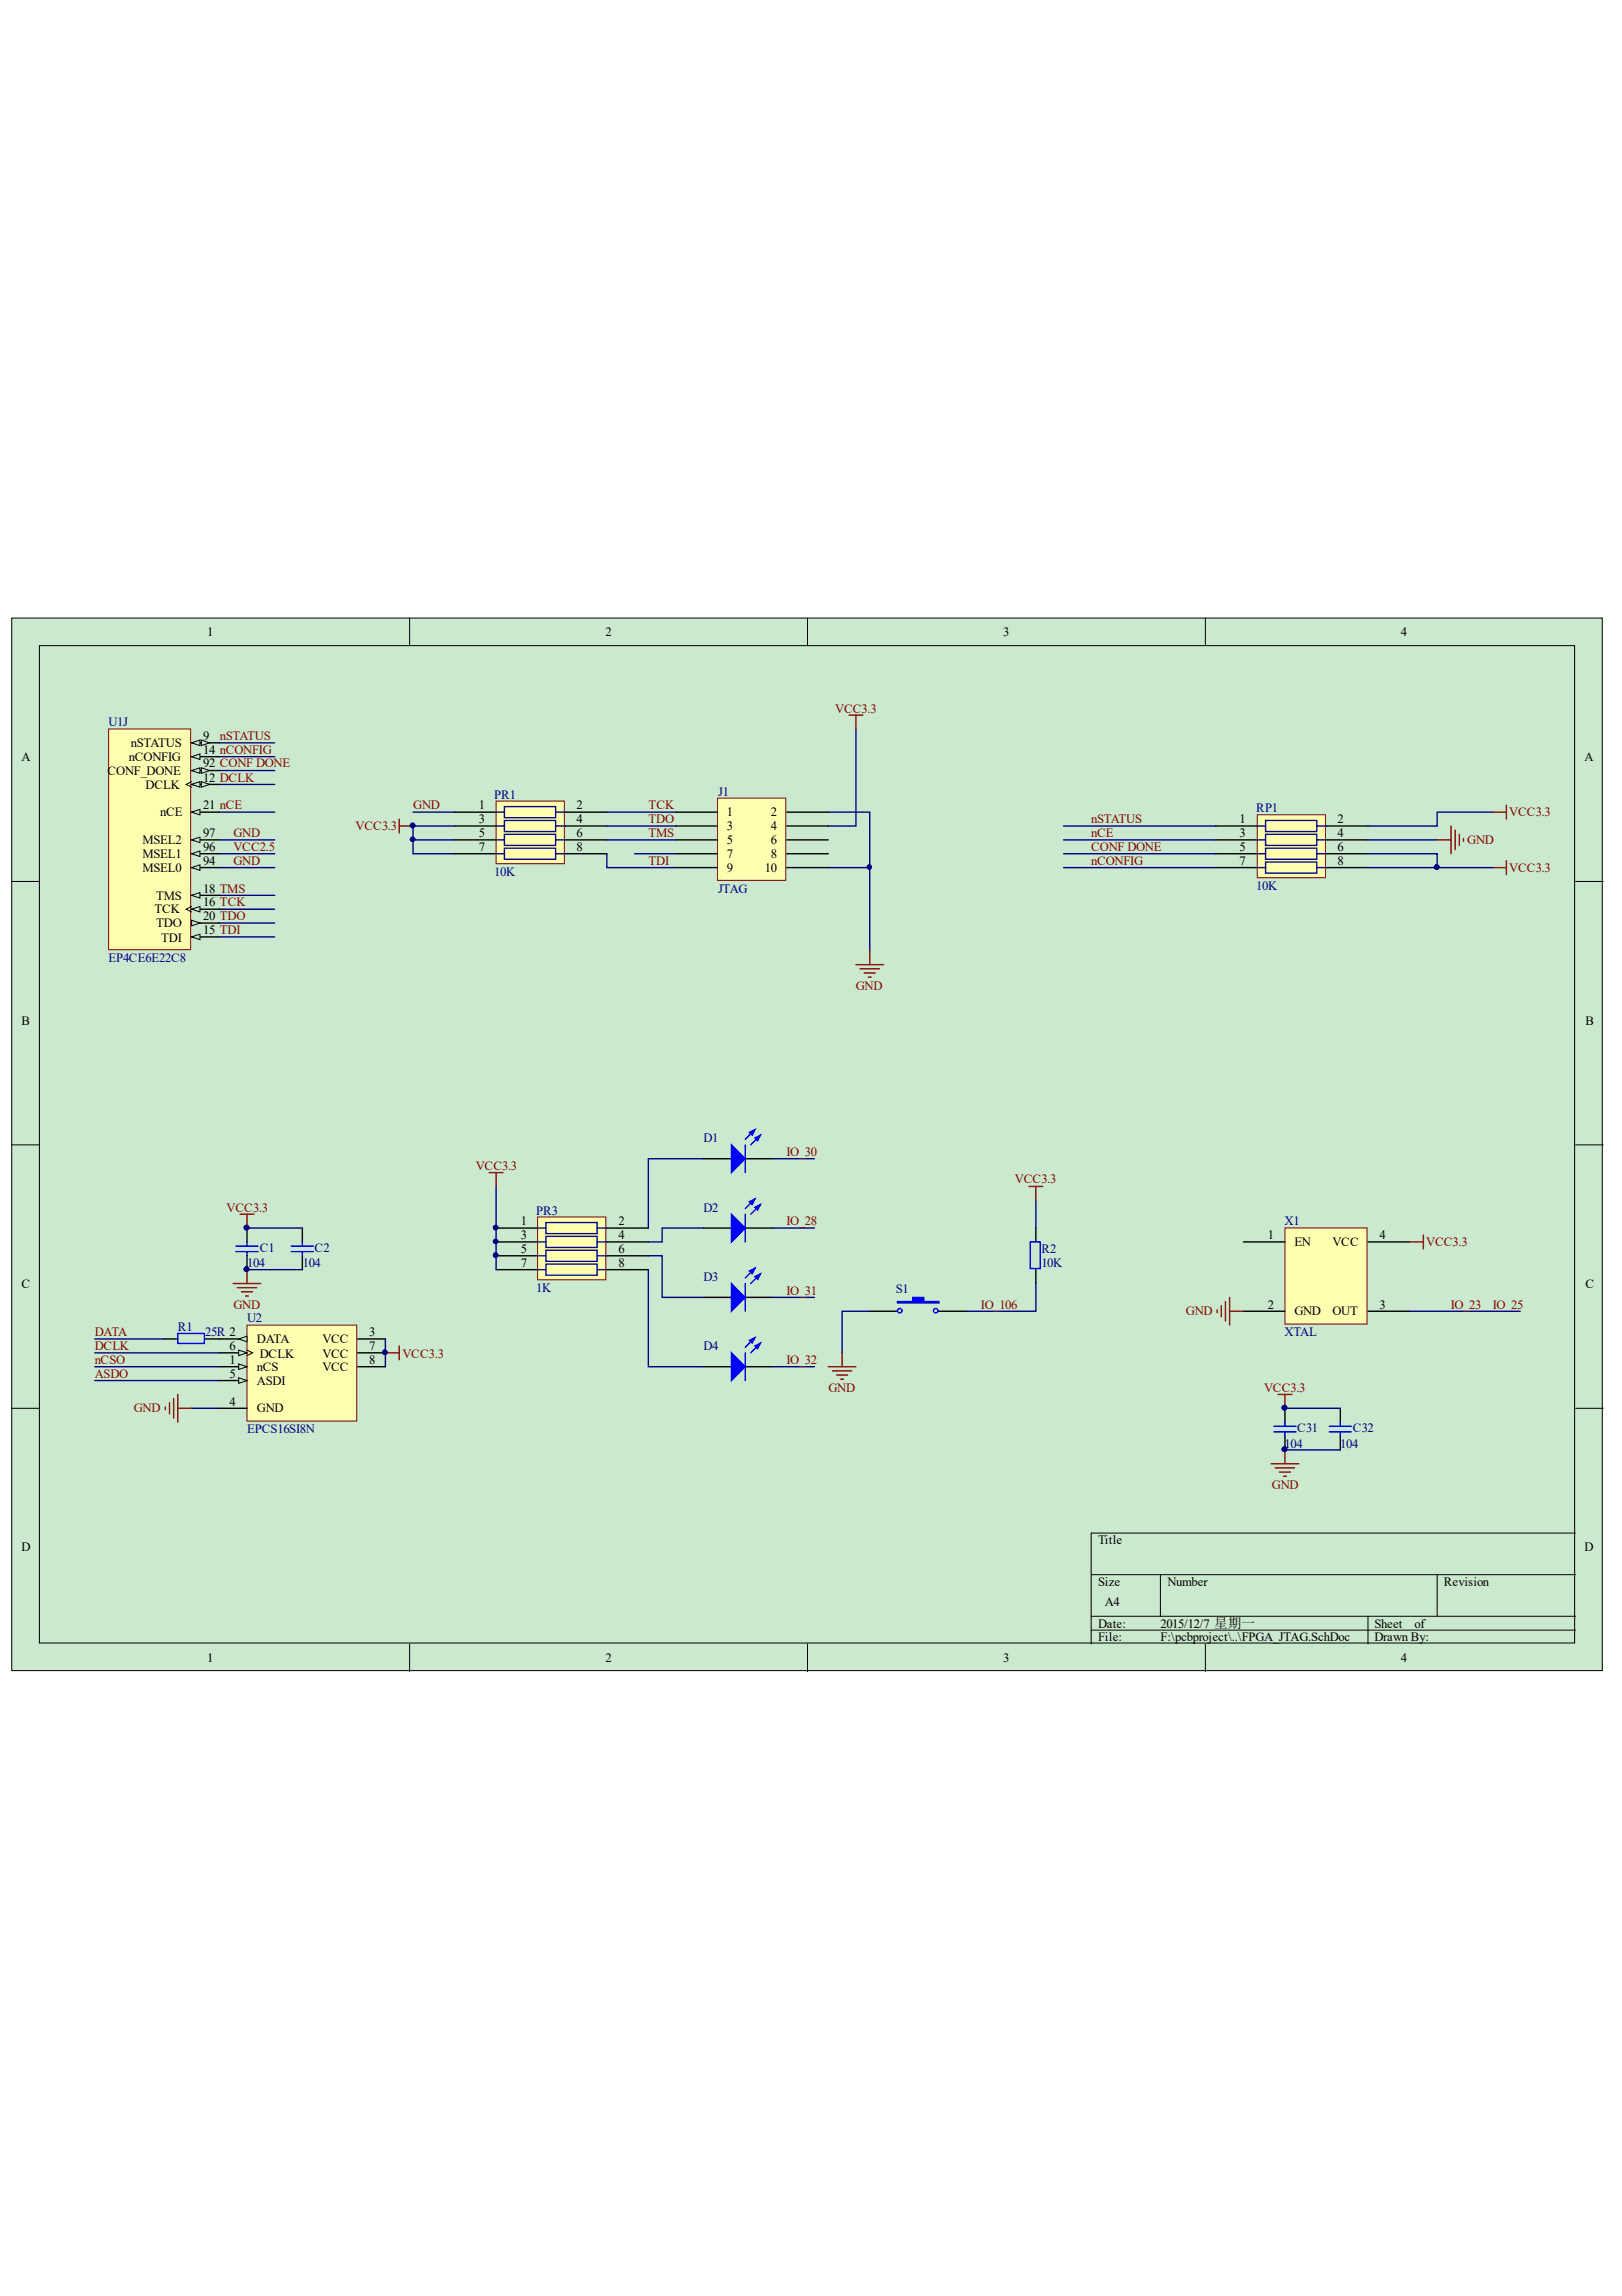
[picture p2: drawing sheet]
<svg xmlns="http://www.w3.org/2000/svg" width="210mm" height="297mm" viewBox="0 0 210 297" stroke-linecap="round" stroke-linejoin="round" font-family="sans-serif">
<defs><g id="words">
<g font-size="1.6">
<text x="26.8" y="82.3">1</text>
<text x="78.4" y="82.3">2</text>
<text x="129.8" y="82.3">3</text>
<text x="181.3" y="82.3">4</text>
<text x="26.3" y="95.7">9</text>
<text x="2.8" y="98.4">A</text>
<text x="13.9" y="100.3">CONF_DONE</text>
<text x="16.7" y="98.4">nCONFIG</text>
<text x="16.9" y="96.6">nSTATUS</text>
<text x="26.3" y="101.2">12 DCLK</text>
<text x="26.3" y="99.3">92 CONF DONE</text>
<text x="26.3" y="97.5">14 nCONFIG</text>
<text x="205" y="98.4">A</text>
<text x="18.8" y="102.1">DCLK</text>
<text x="20.7" y="105.6">nCE</text>
<text x="26.3" y="104.7">21 nCE</text>
<text x="61.9" y="104.7">1</text>
<text x="61.9" y="106.5">3</text>
<text x="74.6" y="104.7">2</text>
<text x="74.6" y="106.5">4</text>
<text x="94.1" y="105.6">1</text>
<text x="94.1" y="107.4">3</text>
<text x="99.7" y="105.6">2</text>
<text x="99.7" y="107.4">4</text>
<text x="160.4" y="106.5">1</text>
<text x="173.1" y="106.5">2</text>
<text x="18.5" y="112.8">MSEL0</text>
<text x="18.5" y="111.1">MSEL1</text>
<text x="18.5" y="109.2">MSEL2</text>
<text x="26.3" y="111.9">94</text>
<text x="26.3" y="110">96</text>
<text x="26.3" y="108.3">97</text>
<text x="61.9" y="108.3">5</text>
<text x="61.9" y="110">7</text>
<text x="74.6" y="108.3">6</text>
<text x="74.6" y="110">8</text>
<text x="94.1" y="109.2">5</text>
<text x="94.1" y="111.1">7</text>
<text x="94.1" y="112.8">9</text>
<text x="99" y="112.8">10</text>
<text x="99.7" y="109.2">6</text>
<text x="99.7" y="111.1">8</text>
<text x="160.4" y="108.3">3</text>
<text x="160.4" y="110">5</text>
<text x="160.4" y="111.9">7</text>
<text x="173.1" y="108.3">4</text>
<text x="173.1" y="110">6</text>
<text x="173.1" y="111.9">8</text>
<text x="20" y="118.1">TCK</text>
<text x="20.2" y="119.9">TDO</text>
<text x="20.2" y="116.4">TMS</text>
<text x="26.3" y="119">20 TDO</text>
<text x="26.3" y="117.3">16 TCK</text>
<text x="26.3" y="115.5">18 TMS</text>
<text x="20.9" y="121.8">TDI</text>
<text x="26.3" y="120.8">15 TDI</text>
<text x="2.8" y="132.6">B</text>
<text x="205.2" y="132.6">B</text>
<text x="67.4" y="158.5">1</text>
<text x="67.4" y="160.3">3</text>
<text x="80" y="158.5">2</text>
<text x="80" y="160.3">4</text>
<text x="164.1" y="160.3">1</text>
<text x="167.5" y="161.2">EN</text>
<text x="172.4" y="161.2">VCC</text>
<text x="178.5" y="160.3">4</text>
<text x="2.8" y="166.6">C</text>
<text x="67.4" y="162.1">5</text>
<text x="67.4" y="163.9">7</text>
<text x="80" y="162.1">6</text>
<text x="80" y="163.9">8</text>
<text x="205.2" y="166.6">C</text>
<text x="33.2" y="173.7">DATA</text>
<text x="41.7" y="173.7">VCC</text>
<text x="47.8" y="172.8">3</text>
<text x="164.1" y="169.3">2</text>
<text x="167.5" y="170.2">GND</text>
<text x="172.4" y="170.2">OUT</text>
<text x="178.5" y="169.3">3</text>
<text x="29.7" y="176.5">1</text>
<text x="29.7" y="178.3">5</text>
<text x="29.7" y="174.6">6</text>
<text x="33.2" y="177.4">nCS</text>
<text x="33.2" y="179.2">ASDI</text>
<text x="33.6" y="175.6">DCLK</text>
<text x="41.7" y="175.6">VCC</text>
<text x="41.7" y="177.4">VCC</text>
<text x="47.8" y="174.6">7</text>
<text x="47.8" y="176.5">8</text>
<text x="29.7" y="181.8">4</text>
<text x="33.2" y="182.7">GND</text>
<text x="2.8" y="200.7">D</text>
<text x="142.1" y="199.8">Title</text>
<text x="205" y="200.7">D</text>
<text x="142.1" y="205.1">Size</text>
<text x="143" y="207.8">A4</text>
<text x="151.1" y="205.1">Number</text>
<text x="186.8" y="205.1">Revision</text>
<text x="26.8" y="215">1</text>
<text x="78.4" y="215">2</text>
<text x="129.8" y="215">3</text>
<text x="142.1" y="210.6">Date:</text>
<text x="142.1" y="212.3">File:</text>
<text x="150.2" y="210.6">2015/12/7 星期一</text>
<text x="150.2" y="212.3">F:\pcbproject\..\FPGA_JTAG.SchDoc</text>
<text x="177.9" y="210.6">Sheet</text>
<text x="177.9" y="212.3">Drawn By:</text>
<text x="181.3" y="215">4</text>
<text x="183.1" y="210.6">of</text>
</g>
<g font-size="1.6" fill="#000080">
<text x="14" y="94">U1J</text>
<text x="64" y="103.3">PR1</text>
<text x="92.9" y="102.9">J1</text>
<text x="162.6" y="105.1">RP1</text>
<text x="64" y="113.3">10K</text>
<text x="92.9" y="115.5">JTAG</text>
<text x="162.6" y="115.1">10K</text>
<text x="14" y="124.5">EP4CE6E22C8</text>
<text x="91" y="147.8">D1</text>
<text x="33.6" y="162">C1</text>
<text x="40.7" y="162">C2</text>
<text x="69.4" y="157.1">PR3</text>
<text x="91" y="156.8">D2</text>
<text x="166.2" y="158.5">X1</text>
<text x="32" y="163.9">104</text>
<text x="39.2" y="163.9">104</text>
<text x="69.4" y="167.1">1K</text>
<text x="91" y="165.8">D3</text>
<text x="115.9" y="167.3">S1</text>
<text x="134.8" y="163.9">10K</text>
<text x="134.8" y="162.1">R2</text>
<text x="23" y="172.2">R1</text>
<text x="26.5" y="172.8">25R 2</text>
<text x="32" y="171.1">U2</text>
<text x="166.2" y="172.8">XTAL</text>
<text x="91" y="174.6">D4</text>
<text x="32" y="185.4">EPCS16SI8N</text>
<text x="167.9" y="185.3">C31</text>
<text x="175.1" y="185.3">C32</text>
<text x="166.2" y="187.3">104</text>
<text x="173.4" y="187.3">104</text>
</g>
<g font-size="1.6" fill="#800000">
<text x="28.4" y="95.7">nSTATUS</text>
<text x="108.1" y="92.2">VCC3.3</text>
<text x="46" y="107.4">VCC3.3</text>
<text x="53.5" y="104.7">GND</text>
<text x="83.9" y="104.7">TCK</text>
<text x="83.9" y="106.5">TDO</text>
<text x="141.2" y="106.5">nSTATUS</text>
<text x="195.3" y="105.6">VCC3.3</text>
<text x="30.2" y="108.3">GND</text>
<text x="30.2" y="111.9">GND</text>
<text x="30.2" y="110">VCC2.5</text>
<text x="83.9" y="108.3">TMS</text>
<text x="83.9" y="111.9">TDI</text>
<text x="141.2" y="111.9">nCONFIG</text>
<text x="141.2" y="110">CONF DONE</text>
<text x="141.2" y="108.3">nCE</text>
<text x="189.9" y="109.2">GND</text>
<text x="195.3" y="112.8">VCC3.3</text>
<text x="110.7" y="128">GND</text>
<text x="101.8" y="149.5">IO_30</text>
<text x="61.6" y="151.3">VCC3.3</text>
<text x="131.3" y="153.1">VCC3.3</text>
<text x="29.3" y="156.8">VCC3.3</text>
<text x="101.8" y="158.5">IO_28</text>
<text x="184.6" y="161.2">VCC3.3</text>
<text x="101.8" y="167.5">IO_31</text>
<text x="12.3" y="172.8">DATA</text>
<text x="30.2" y="169.3">GND</text>
<text x="126.9" y="169.3">IO_106</text>
<text x="153.5" y="170.2">GND</text>
<text x="187.7" y="169.3">IO_23</text>
<text x="193.2" y="169.3">IO_25</text>
<text x="12.3" y="174.6">DCLK</text>
<text x="12.3" y="176.5">nCSO</text>
<text x="12.3" y="178.3">ASDO</text>
<text x="52.1" y="175.6">VCC3.3</text>
<text x="101.8" y="176.5">IO_32</text>
<text x="17.3" y="182.7">GND</text>
<text x="107.2" y="180.1">GND</text>
<text x="163.6" y="180.1">VCC3.3</text>
<text x="164.6" y="192.6">GND</text>
</g>
</g></defs>
<g fill="#cbe9cf" stroke="#000" stroke-width=".13">
<path d="M1.5 80h205.9v136.1h-205.9z"/>
<path d="M5.1 83.5h198.7v129.1h-198.7z"/>
</g>
<g fill="none" stroke="#000" stroke-width=".13">
<path d="M53 80v3.5M104.5 80v3.5M156 80v3.5M1.5 114h3.6M203.9 114h3.6M1.5 148.1h3.6M203.9 148.1h3.6M1.5 182.2h3.6M203.9 182.2h3.6M203.9 198.3h-62.7v14.4M53 212.7v3.6M104.5 212.7v3.6"/>
<path d="M141.2 203.7h62.7M141.2 209.1h62.7M141.2 210.9h62.7M150.2 203.7v5.4M156 212.7v3.6M177 209.1v3.6M186 203.7v5.4"/>
</g>
<g fill="none" stroke="#000080" stroke-width=".18">
<path d="M28.4 96.1h7.1M28.4 97.9h7.1M28.4 99.7h7.1M28.4 101.5h7.1M28.4 105.1h7.1M28.4 110.5h7.1M28.4 115.8h7.1M28.4 117.6h7.1M28.4 119.4h7.1M28.4 108.7h7.1M28.4 112.2h7.1M53.5 105.1h5.3"/>
<path d="M82.1 110.5h5.4M137.6 110.5h19.7M137.6 108.7h19.7M137.6 112.2h19.7M137.6 106.9h19.7M177 108.7h9M28.4 121.2h7.1M32 158.9h7.1M12.3 175h16.1M12.3 173.2h8.9M12.3 176.8h16.1M12.3 178.6h16.1"/>
<path d="M32 164.3h7.1M49.9 173.2v3.6M24.8 182.2h3.6"/>
</g>
<path d="M32 158.9v1.8M39.1 158.9v1.8M21.2 173.2h1.8M26.6 173.2h1.8M32 162.5v1.8M39.1 162.5v1.8" fill="none" stroke="#000" stroke-width=".18"/>
<path d="M23 172.5h3.4v1.3h-3.4zM30.5 161.2h2.9M30.5 161.9h2.9M32 160.7v.5M32 161.9v.6M37.7 161.2h2.9M37.7 161.9h2.9M39.1 160.7v.5M39.1 161.9v.6" fill="none" stroke="#00f" stroke-width=".18"/>
<g fill="none" stroke="#800000" stroke-width=".18">
<path d="M186 108.7h1.8M187.8 106.9v3.6M188.3 107.4v2.5M188.9 107.9v1.5M189.4 108.5v.3M193.2 105.1h1.7M194.9 104.2v1.8M31.1 157.1h1.8M32 157.1v1.8M30.2 166.1h3.6M30.7 166.6h2.5M31.2 167.1h1.5"/>
<path d="M31.8 167.7h.3M32 164.3v1.8M49.9 175h1.8M51.7 174.1v1.8M21.4 182v.4M21.9 181.5v1.4M22.5 180.9v2.6M23 180.4v3.6M23 182.2h1.8"/>
</g>
<g fill="#000080" stroke="#000080" stroke-width=".13">
<circle cx="49.8" cy="174.9" r=".29"/>
<circle cx="31.9" cy="164.2" r=".3"/>
<circle cx="31.9" cy="158.8" r=".3"/>
</g>
<path d="M32 171.4h14.2v12.4h-14.2z" fill="#ffffb0" stroke="#800000" stroke-width=".13"/>
<path d="M28.4 176.8h3.6" fill="none" stroke="#000" stroke-width=".18"/>
<path d="M30.9 176.5l1.1 .3-1.1 .4z" fill="#cbe9cf" stroke="#000" stroke-width=".13"/>
<path d="M28.4 173.2h3.6" fill="none" stroke="#000" stroke-width=".18"/>
<path d="M30.9 173.2l1.1-.3v.7z" fill="#cbe9cf" stroke="#000" stroke-width=".13"/>
<path d="M28.4 178.6h3.6M46.3 173.2h3.6M28.4 182.2h3.6" fill="none" stroke="#000" stroke-width=".18"/>
<path d="M30.9 178.2l1.1 .4-1.1 .4z" fill="#cbe9cf" stroke="#000" stroke-width=".13"/>
<path d="M28.4 175h3.6" fill="none" stroke="#000" stroke-width=".18"/>
<path d="M32 174.7l.7 .3-.7 .4" fill="none" stroke="#000" stroke-width=".13"/>
<path d="M30.9 174.7l1.1 .3-1.1 .4z" fill="#cbe9cf" stroke="#000" stroke-width=".13"/>
<path d="M58.8 105.1h5.4M58.8 106.9h5.4M58.8 108.7h5.4M58.8 110.5h5.4M73.2 105.1h5.3M73.2 106.9h5.3M73.2 108.7h5.3M73.2 110.5h5.3M46.3 175h3.6M46.3 176.8h3.6" fill="none" stroke="#000" stroke-width=".18"/>
<g fill="#000080" stroke="#000080" stroke-width=".13">
<circle cx="49.8" cy="174.9" r=".29"/>
<circle cx="53.4" cy="108.6" r=".29"/>
<circle cx="53.4" cy="106.8" r=".3"/>
</g>
<path d="M58.8 108.7h-5.3v1.8h5.3" fill="none" stroke="#000080" stroke-width=".18"/>
<path d="M51.7 106v1.8M51.7 106.9h1.8" fill="none" stroke="#800000" stroke-width=".18"/>
<path d="M64.2 103.6h8.8v8.1h-8.8z" fill="#ffffb0" stroke="#800000" stroke-width=".13"/>
<path d="M64.2 105.1h1.1v-.7h6.6v.7h1.3M64.2 106.9h1.1v-.8h6.6v.8h1.3M64.2 108.7h1.1v-.8h6.6v.8h1.3M64.2 110.5h1.1v-.8h6.6v.8h1.3M65.3 105.1v.7h6.6v-.7M65.3 106.9v.7h6.6v-.7M65.3 108.7v.7h6.6v-.7M65.3 110.5v.7h6.6v-.7" fill="none" stroke="#0c0087" stroke-width=".18"/>
<path d="M58.8 106.9h-5.3v1.8M78.5 110.5v1.7h9M78.5 105.1h9M78.5 108.7h9M78.5 106.9h9" fill="none" stroke="#000080" stroke-width=".18"/>
<g fill="#000080" stroke="#000080" stroke-width=".13">
<circle cx="53.4" cy="106.8" r=".3"/>
<circle cx="53.4" cy="108.6" r=".29"/>
</g>
<path d="M157.3 106.9h5.4M157.3 108.7h5.4M157.3 110.5h5.4M157.3 112.2h5.4M171.7 106.9h5.3M171.7 108.7h5.3M171.7 110.5h5.3M171.7 112.2h5.3" fill="none" stroke="#000" stroke-width=".18"/>
<path d="M162.7 105.4h8.8v8.2h-8.8z" fill="#ffffb0" stroke="#800000" stroke-width=".13"/>
<path d="M162.7 106.9h1.1v-.8h6.6v.8h1.3M162.7 108.7h1.1v-.8h6.6v.8h1.3M162.7 110.5h1.1v-.8h6.6v.8h1.3M162.7 112.2h1.1v-.7h6.6v.7h1.3M163.8 106.9v.7h6.6v-.7M163.8 108.7v.7h6.6v-.7M163.8 110.5v.7h6.6v-.7M163.8 112.2v.8h6.6v-.8" fill="none" stroke="#0c0087" stroke-width=".18"/>
<path d="M110.8 94.3v12.6h-3.6M107.2 105.1h5.4v17.9M107.2 112.2h5.4" fill="none" stroke="#000080" stroke-width=".18"/>
<circle cx="112.5" cy="112.2" r=".3" fill="#000080" stroke="#000080" stroke-width=".13"/>
<path d="M109.9 92.5h1.8M110.8 92.5v1.8M110.8 124.8h3.5M111.3 125.3h2.5M111.8 125.9h1.5M112.4 126.4h.3M112.6 123v1.8" fill="none" stroke="#800000" stroke-width=".18"/>
<path d="M92.9 103.3h8.8v10.6h-8.8z" fill="#ffffb0" stroke="#800000" stroke-width=".13"/>
<path d="M87.5 105.1h5.4M87.5 106.9h5.4M87.5 108.7h5.4M87.5 110.5h5.4M87.5 112.2h5.4M101.8 105.1h5.4M101.8 106.9h5.4M101.8 108.7h5.4M101.8 110.5h5.4M101.8 112.2h5.4" fill="none" stroke="#000" stroke-width=".18"/>
<path d="M166.3 158.9h10.6v12.4h-10.6z" fill="#ffffb0" stroke="#800000" stroke-width=".13"/>
<g fill="none" stroke="#000" stroke-width=".18">
<path d="M64.2 158.9h5.4M78.5 158.9h5.4M91.1 149.9h3.5M91.1 158.9h3.5M96.4 149.9h3.6M96.4 158.9h3.6M64.2 160.7h5.4M64.2 162.5h5.4M64.2 164.3h5.4M78.5 160.7h5.4M78.5 162.5h5.4M78.5 164.3h5.4"/>
<path d="M91.1 167.8h3.5M91.1 176.8h3.5M96.4 167.8h3.6M96.4 176.8h3.6M112.6 169.6h3.5M121.5 169.6h3.6M160.9 160.7h5.4M160.9 169.6h5.4M177 160.7h5.4M177 169.6h5.4M166.3 182.2v1.8M166.3 185.8v1.8"/>
<path d="M173.4 182.2v1.8M173.4 185.8v1.8"/>
</g>
<g fill="none" stroke="#800000" stroke-width=".18">
<path d="M184.2 159.8v1.8M157.5 169.5v.3M158 168.9v1.5M158.6 168.4v2.5M159.1 167.8v3.6M159.1 169.6h1.8M182.4 160.7h1.8M164.5 189.4h3.6M165 189.9h2.5M165.4 180.4h1.8M165.6 190.4h1.4M166.1 191h.4"/>
<path d="M166.3 180.4v1.8M166.3 187.6v1.8"/>
</g>
<g fill="#000080" stroke="#000080" stroke-width=".13">
<circle cx="166.2" cy="187.5" r=".3"/>
<circle cx="166.2" cy="182.1" r=".3"/>
<circle cx="64.1" cy="158.8" r=".3"/>
<circle cx="64.1" cy="160.6" r=".29"/>
<circle cx="64.1" cy="162.4" r=".3"/>
</g>
<g fill="none" stroke="#00f" stroke-width=".18">
<path d="M96.4 148.1v3.6M96.4 157.1v3.6M97.7 146.1l-1.3 1.3M97.7 155.1l-1.3 1.3M98.4 146.9l-1.2 1.2M98.4 155.8l-1.2 1.3M96.4 166.1v3.5M96.4 175v3.6M97.7 164.1l-1.3 1.2M97.7 173l-1.3 1.3M98.4 164.8l-1.2 1.3M98.4 173.8l-1.2 1.2"/>
<path d="M164.9 184.5h2.8M164.9 185.2h2.8M166.3 184v.5M166.3 185.2v.6M172 184.5h2.9M172 185.2h2.9M173.4 184v.5M173.4 185.2v.6"/>
<circle cx="116.4" cy="169.6" r=".29"/>
<circle cx="121.1" cy="169.6" r=".29"/>
</g>
<path d="M166.3 182.2h7.1M166.3 187.6h7.1" fill="none" stroke="#000080" stroke-width=".18"/>
<g fill="#00f" stroke="#00f" stroke-width=".18">
<path d="M94.6 148.1l1.8 1.8-1.8 1.8z"/>
<path d="M97.7 147.2l.7-.3-.3 .7z"/>
<path d="M97 146.5l.7-.4-.4 .8z"/>
<path d="M94.6 157.1l1.8 1.8-1.8 1.8z"/>
<path d="M97.7 156.2l.7-.4-.3 .7z"/>
<path d="M97 155.5l.7-.4-.4 .7z"/>
<path d="M94.6 166.1l1.8 1.7-1.8 1.8z"/>
<path d="M97.7 165.2l.7-.4-.3 .7z"/>
<path d="M97 164.4l.7-.3-.4 .7z"/>
<path d="M94.6 175l1.8 1.8-1.8 1.8z"/>
<path d="M97.7 174.1l.7-.3-.3 .7z"/>
<path d="M97 173.4l.7-.4-.4 .8z"/>
<path d="M116.1 168.4h2v-.6h1.4v.6h2v.2h-5.4z" fill-rule="evenodd"/>
</g>
<path d="M69.6 157.4h8.8v8.2h-8.8z" fill="#ffffb0" stroke="#800000" stroke-width=".13"/>
<path d="M69.6 158.9h1v-.7h6.7v.7h1.2M70.6 158.9v.7h6.7v-.7M69.6 160.7h1v-.7h6.7v.7h1.2M69.6 162.5h1v-.8h6.7v.8h1.2M69.6 164.3h1v-.8h6.7v.8h1.2M70.6 160.7v.7h6.7v-.7M70.6 162.5v.7h6.7v-.7M70.6 164.3v.7h6.7v-.7" fill="none" stroke="#0c0087" stroke-width=".18"/>
<g fill="#000080" stroke="#000080" stroke-width=".13">
<circle cx="64.1" cy="158.8" r=".3"/>
<circle cx="64.1" cy="160.6" r=".29"/>
<circle cx="64.1" cy="162.4" r=".3"/>
</g>
<path d="M64.2 153.5v10.8M91.1 149.9h-7.2v9M91.1 158.9h-5.4v1.8h-1.8M100 149.9h5.4M100 158.9h5.4M134 155.3v3.6M83.9 162.5h1.8v5.3h5.4M83.9 164.3v12.5h7.2M100 176.8h5.4M100 167.8h5.4M112.6 169.6h-3.6v5.4M134 166.1v3.5h-8.9" fill="none" stroke="#000080" stroke-width=".18"/>
<path d="M63.3 151.7h1.8M64.2 151.7v1.8M133.2 153.5h1.7M134 153.5v1.8M107.2 176.8h3.6M107.7 177.4h2.5M108.3 177.9h1.4M108.8 178.4h.4M109 175v1.8" fill="none" stroke="#800000" stroke-width=".18"/>
<path d="M134 158.9v1.8M134 164.3v1.8" fill="none" stroke="#000" stroke-width=".18"/>
<path d="M133.3 160.7h1.3v3.4h-1.3z" fill="none" stroke="#00f" stroke-width=".18"/>
<path d="M14.1 94.3h10.6v28.6h-10.6z" fill="#ffffb0" stroke="#800000" stroke-width=".13"/>
<path d="M24.8 121.2h3.6" fill="none" stroke="#000" stroke-width=".18"/>
<path d="M24.8 121.2l1.1-.3v.7z" fill="#cbe9cf" stroke="#000" stroke-width=".13"/>
<path d="M24.8 119.4h3.6" fill="none" stroke="#000" stroke-width=".18"/>
<path d="M24.8 119.1l1.1 .3-1.1 .4z" fill="#cbe9cf" stroke="#000" stroke-width=".13"/>
<path d="M24.8 117.6h3.6" fill="none" stroke="#000" stroke-width=".18"/>
<path d="M24.8 117.3l-.7 .3 .7 .4" fill="none" stroke="#000" stroke-width=".13"/>
<path d="M24.8 117.6l1.1-.3v.7z" fill="#cbe9cf" stroke="#000" stroke-width=".13"/>
<path d="M24.8 115.8h3.6" fill="none" stroke="#000" stroke-width=".18"/>
<path d="M24.8 115.8l1.1-.3v.7z" fill="#cbe9cf" stroke="#000" stroke-width=".13"/>
<path d="M24.8 112.2h3.6" fill="none" stroke="#000" stroke-width=".18"/>
<path d="M24.8 112.2l1.1-.3v.7z" fill="#cbe9cf" stroke="#000" stroke-width=".13"/>
<path d="M24.8 110.5h3.6" fill="none" stroke="#000" stroke-width=".18"/>
<path d="M24.8 110.5l1.1-.4v.7z" fill="#cbe9cf" stroke="#000" stroke-width=".13"/>
<path d="M24.8 108.7h3.6" fill="none" stroke="#000" stroke-width=".18"/>
<path d="M24.8 108.7l1.1-.4v.7z" fill="#cbe9cf" stroke="#000" stroke-width=".13"/>
<path d="M24.8 105.1h3.6" fill="none" stroke="#000" stroke-width=".18"/>
<path d="M24.8 105.1l1.1-.4v.7z" fill="#cbe9cf" stroke="#000" stroke-width=".13"/>
<path d="M24.8 101.5h3.6" fill="none" stroke="#000" stroke-width=".18"/>
<path d="M24.8 101.1l-.7 .4 .7 .3" fill="none" stroke="#000" stroke-width=".13"/>
<g fill="#cbe9cf" stroke="#000" stroke-width=".13">
<path d="M24.8 101.5l1.1-.4v.7z"/>
<path d="M26.1 101.1l1 .4-1 .3z"/>
</g>
<path d="M24.8 99.7h3.6" fill="none" stroke="#000" stroke-width=".18"/>
<g fill="#cbe9cf" stroke="#000" stroke-width=".13">
<path d="M24.8 99.7l1.1-.4v.7z"/>
<path d="M26.1 99.3l1 .4-1 .3z"/>
</g>
<path d="M24.8 97.9h3.6" fill="none" stroke="#000" stroke-width=".18"/>
<path d="M24.8 97.9l1.1-.4v.8z" fill="#cbe9cf" stroke="#000" stroke-width=".13"/>
<path d="M24.8 96.1h3.6" fill="none" stroke="#000" stroke-width=".18"/>
<g fill="#cbe9cf" stroke="#000" stroke-width=".13">
<path d="M24.8 96.1l1.1-.4v.8z"/>
<path d="M26.1 95.7l1 .4-1 .4z"/>
</g>
<path d="M177 110.5h9v1.7h-9M186 112.2h7.2M193.2 105.1h-7.2v1.8h-9M182.4 169.6h14.3" fill="none" stroke="#000080" stroke-width=".18"/>
<path d="M193.2 112.2h1.7M194.9 111.3v1.8" fill="none" stroke="#800000" stroke-width=".18"/>
<circle cx="185.9" cy="112.2" r=".3" fill="#000080" stroke="#000080" stroke-width=".13"/>
<use href="#words"/>
</svg>
